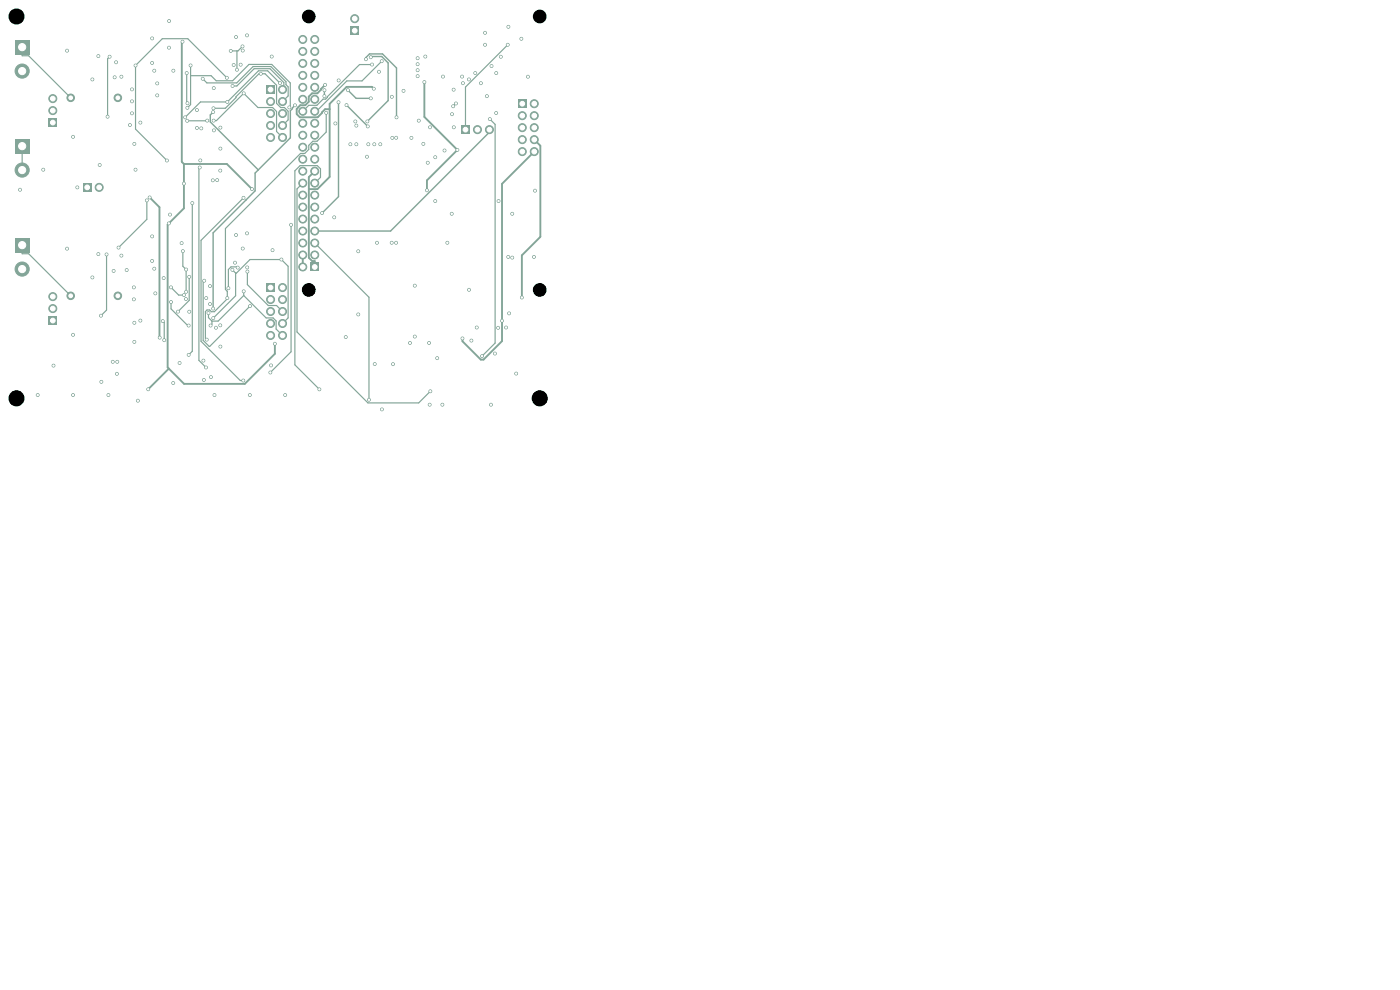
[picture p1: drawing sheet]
<svg xmlns="http://www.w3.org/2000/svg" width="297mm" height="210mm" viewBox="0 0 297 210" stroke-linecap="round" stroke-linejoin="round" font-family="sans-serif">
<path d="M110 21.2h1.6v1.7h-1.6z" fill="#83a598"/>
<g fill="#83a598" stroke="#83a598" stroke-width=".21">
<circle cx="113.3" cy="22" r=".85"/>
<circle cx="110.8" cy="24.5" r=".85"/>
<circle cx="113.3" cy="24.5" r=".85"/>
<circle cx="110.8" cy="27.1" r=".85"/>
<circle cx="113.3" cy="27.1" r=".85"/>
<circle cx="110.8" cy="29.6" r=".85"/>
<circle cx="113.3" cy="29.6" r=".85"/>
<circle cx="110.8" cy="32.2" r=".85"/>
<circle cx="113.3" cy="32.2" r=".85"/>
</g>
<path d="M74.4 5.7h1.7v1.7h-1.7z" fill="#83a598"/>
<circle cx="75.2" cy="4" r=".85" fill="#83a598" stroke="#83a598" stroke-width=".21"/>
<path d="M3.2 50.5h3v3h-3z" fill="#83a598"/>
<circle cx="4.7" cy="57.1" r="1.5" fill="#83a598" stroke="#83a598" stroke-width=".21"/>
<path d="M10.4 67.2h1.7v1.7h-1.7z" fill="#83a598"/>
<g fill="#83a598" stroke="#83a598" stroke-width=".21">
<circle cx="11.2" cy="65.5" r=".85"/>
<circle cx="11.2" cy="62.9" r=".85"/>
</g>
<path d="M3.2 8.5h3v3h-3z" fill="#83a598"/>
<circle cx="4.7" cy="15.1" r="1.5" fill="#83a598" stroke="#83a598" stroke-width=".21"/>
<path d="M17.6 38.9h1.7v1.7h-1.7z" fill="#83a598"/>
<circle cx="21" cy="39.7" r=".85" fill="#83a598" stroke="#83a598" stroke-width=".21"/>
<path d="M3.2 29.5h3v3h-3z" fill="#83a598"/>
<circle cx="4.7" cy="36.1" r="1.5" fill="#83a598" stroke="#83a598" stroke-width=".21"/>
<path d="M97.9 26.7h1.7v1.7h-1.7z" fill="#83a598"/>
<g fill="#83a598" stroke="#83a598" stroke-width=".21">
<circle cx="101.3" cy="27.5" r=".85"/>
<circle cx="103.8" cy="27.5" r=".85"/>
<circle cx="15" cy="20.7" r=".8"/>
<circle cx="25" cy="20.7" r=".8"/>
</g>
<path d="M56.5 60.2h1.7v1.7h-1.7z" fill="#83a598"/>
<g fill="#83a598" stroke="#83a598" stroke-width=".21">
<circle cx="59.9" cy="61" r=".85"/>
<circle cx="57.4" cy="63.5" r=".85"/>
<circle cx="59.9" cy="63.5" r=".85"/>
<circle cx="57.4" cy="66.1" r=".85"/>
<circle cx="59.9" cy="66.1" r=".85"/>
<circle cx="57.4" cy="68.6" r=".85"/>
<circle cx="59.9" cy="68.6" r=".85"/>
<circle cx="57.4" cy="71.2" r=".85"/>
<circle cx="59.9" cy="71.2" r=".85"/>
</g>
<path d="M56.5 18.2h1.7v1.7h-1.7z" fill="#83a598"/>
<g fill="#83a598" stroke="#83a598" stroke-width=".21">
<circle cx="59.9" cy="19" r=".85"/>
<circle cx="57.4" cy="21.5" r=".85"/>
<circle cx="59.9" cy="21.5" r=".85"/>
<circle cx="57.4" cy="24.1" r=".85"/>
<circle cx="59.9" cy="24.1" r=".85"/>
<circle cx="57.4" cy="26.6" r=".85"/>
<circle cx="59.9" cy="26.6" r=".85"/>
<circle cx="57.4" cy="29.2" r=".85"/>
<circle cx="59.9" cy="29.2" r=".85"/>
<circle cx="15" cy="62.7" r=".8"/>
<circle cx="25" cy="62.7" r=".8"/>
</g>
<path d="M10.4 25.2h1.7v1.7h-1.7z" fill="#83a598"/>
<g fill="#83a598" stroke="#83a598" stroke-width=".21">
<circle cx="11.2" cy="23.5" r=".85"/>
<circle cx="11.2" cy="20.9" r=".85"/>
</g>
<path d="M65.9 55.8h1.7v1.7h-1.7z" fill="#83a598"/>
<g fill="#83a598" stroke="#83a598" stroke-width=".21">
<circle cx="64.2" cy="56.6" r=".85"/>
<circle cx="66.8" cy="54.1" r=".85"/>
<circle cx="64.2" cy="54.1" r=".85"/>
<circle cx="66.8" cy="51.5" r=".85"/>
<circle cx="64.2" cy="51.5" r=".85"/>
<circle cx="66.8" cy="49" r=".85"/>
<circle cx="64.2" cy="49" r=".85"/>
<circle cx="66.8" cy="46.5" r=".85"/>
<circle cx="64.2" cy="46.5" r=".85"/>
<circle cx="66.8" cy="43.9" r=".85"/>
<circle cx="64.2" cy="43.9" r=".85"/>
<circle cx="66.8" cy="41.4" r=".85"/>
<circle cx="64.2" cy="41.4" r=".85"/>
<circle cx="66.8" cy="38.8" r=".85"/>
<circle cx="64.2" cy="38.8" r=".85"/>
<circle cx="66.8" cy="36.3" r=".85"/>
<circle cx="64.2" cy="36.3" r=".85"/>
<circle cx="66.8" cy="33.8" r=".85"/>
<circle cx="64.2" cy="33.8" r=".85"/>
<circle cx="66.8" cy="31.2" r=".85"/>
<circle cx="64.2" cy="31.2" r=".85"/>
<circle cx="66.8" cy="28.7" r=".85"/>
<circle cx="64.2" cy="28.7" r=".85"/>
<circle cx="66.8" cy="26.1" r=".85"/>
<circle cx="64.2" cy="26.1" r=".85"/>
<circle cx="66.8" cy="23.6" r=".85"/>
<circle cx="64.2" cy="23.6" r=".85"/>
<circle cx="66.8" cy="21.1" r=".85"/>
<circle cx="64.2" cy="21.1" r=".85"/>
<circle cx="66.8" cy="18.5" r=".85"/>
<circle cx="64.2" cy="18.5" r=".85"/>
<circle cx="66.8" cy="16" r=".85"/>
<circle cx="64.2" cy="16" r=".85"/>
<circle cx="66.8" cy="13.4" r=".85"/>
<circle cx="64.2" cy="13.4" r=".85"/>
<circle cx="66.8" cy="10.9" r=".85"/>
<circle cx="64.2" cy="10.9" r=".85"/>
<circle cx="66.8" cy="8.4" r=".85"/>
<circle cx="64.2" cy="8.4" r=".85"/>
<circle cx="40.1" cy="58.7" r=".3"/>
<circle cx="37.8" cy="66.1" r=".3"/>
<circle cx="53" cy="64.9" r=".3"/>
<circle cx="43.3" cy="59.6" r=".3"/>
<circle cx="96.2" cy="19" r=".3"/>
<circle cx="96.3" cy="27" r=".3"/>
<circle cx="104.3" cy="14" r=".3"/>
<circle cx="84" cy="29.2" r=".3"/>
<circle cx="90.7" cy="34.5" r=".3"/>
<circle cx="92.3" cy="33.3" r=".3"/>
<circle cx="83.1" cy="51.5" r=".3"/>
<circle cx="83.2" cy="29.3" r=".3"/>
<circle cx="107.8" cy="54.5" r=".3"/>
<circle cx="76" cy="53.3" r=".3"/>
<circle cx="84" cy="51.5" r=".3"/>
<circle cx="95.9" cy="24.2" r=".3"/>
<circle cx="70.9" cy="46.1" r=".3"/>
<circle cx="98" cy="16.2" r=".3"/>
<circle cx="108.7" cy="54.7" r=".3"/>
<circle cx="105.3" cy="15.5" r=".3"/>
<circle cx="15.5" cy="71" r=".3"/>
<circle cx="112" cy="16.3" r=".3"/>
<circle cx="28" cy="19" r=".3"/>
<circle cx="28.5" cy="72.5" r=".3"/>
<circle cx="103.3" cy="20.4" r=".3"/>
<circle cx="88.6" cy="14.9" r=".3"/>
<circle cx="50.1" cy="49.9" r=".3"/>
<circle cx="16.4" cy="39.7" r=".3"/>
<circle cx="75.4" cy="25.8" r=".3"/>
<circle cx="104.2" cy="85.8" r=".3"/>
<circle cx="23" cy="83.8" r=".3"/>
<circle cx="20.9" cy="53.9" r=".3"/>
<circle cx="99.5" cy="16.8" r=".3"/>
<circle cx="75.6" cy="26.6" r=".3"/>
<circle cx="75.6" cy="30.6" r=".3"/>
<circle cx="36.8" cy="81.3" r=".3"/>
<circle cx="77.9" cy="33.3" r=".3"/>
<circle cx="28.8" cy="36" r=".3"/>
<circle cx="71.1" cy="26.2" r=".3"/>
<circle cx="57.5" cy="77.5" r=".3"/>
<circle cx="91.2" cy="27" r=".3"/>
<circle cx="39.4" cy="63.4" r=".3"/>
<circle cx="20.9" cy="11.9" r=".3"/>
<circle cx="108" cy="66.5" r=".3"/>
<circle cx="107.8" cy="5.7" r=".3"/>
<circle cx="83.1" cy="20.5" r=".3"/>
<circle cx="101.1" cy="69.5" r=".3"/>
<circle cx="19.6" cy="58.9" r=".3"/>
<circle cx="15.5" cy="83.8" r=".3"/>
<circle cx="99.5" cy="61.5" r=".3"/>
<circle cx="88.6" cy="12.3" r=".3"/>
<circle cx="87.3" cy="29.3" r=".3"/>
<circle cx="95.8" cy="45.3" r=".3"/>
<circle cx="91" cy="72.7" r=".3"/>
<circle cx="9.2" cy="36" r=".3"/>
<circle cx="35.9" cy="4.5" r=".3"/>
<circle cx="15.5" cy="29" r=".3"/>
<circle cx="60.5" cy="83.8" r=".3"/>
<circle cx="24.6" cy="13.2" r=".3"/>
<circle cx="105.8" cy="42.6" r=".3"/>
<circle cx="28.5" cy="30.5" r=".3"/>
<circle cx="102" cy="17.6" r=".3"/>
<circle cx="28.4" cy="63.5" r=".3"/>
<circle cx="78.1" cy="30.6" r=".3"/>
<circle cx="21.1" cy="35" r=".3"/>
<circle cx="88.6" cy="16.2" r=".3"/>
<circle cx="74.3" cy="30.6" r=".3"/>
<circle cx="98.2" cy="17.6" r=".3"/>
<circle cx="88.8" cy="25.6" r=".3"/>
<circle cx="28" cy="24" r=".3"/>
<circle cx="36.8" cy="15" r=".3"/>
<circle cx="92.3" cy="42.6" r=".3"/>
<circle cx="50.1" cy="7.9" r=".3"/>
<circle cx="89.8" cy="30.5" r=".3"/>
<circle cx="28" cy="21.5" r=".3"/>
<circle cx="102.9" cy="9.5" r=".3"/>
<circle cx="33.3" cy="20.2" r=".3"/>
<circle cx="94.3" cy="31.9" r=".3"/>
<circle cx="45.2" cy="38.3" r=".3"/>
<circle cx="4.3" cy="40.2" r=".3"/>
<circle cx="32.3" cy="50.1" r=".3"/>
<circle cx="88.6" cy="13.6" r=".3"/>
<circle cx="32.9" cy="62.2" r=".3"/>
<circle cx="33.3" cy="17.7" r=".3"/>
<circle cx="92.7" cy="76" r=".3"/>
<circle cx="79.4" cy="30.6" r=".3"/>
<circle cx="51.5" cy="52.7" r=".3"/>
<circle cx="23.9" cy="76.7" r=".3"/>
<circle cx="105.3" cy="24" r=".3"/>
<circle cx="102.9" cy="7" r=".3"/>
<circle cx="25.8" cy="54.2" r=".3"/>
<circle cx="90.2" cy="12" r=".3"/>
<circle cx="100.8" cy="15.5" r=".3"/>
<circle cx="110.6" cy="8.2" r=".3"/>
<circle cx="88" cy="60.6" r=".3"/>
<circle cx="113.5" cy="40.5" r=".3"/>
<circle cx="109.5" cy="79.3" r=".3"/>
<circle cx="106.3" cy="12" r=".3"/>
<circle cx="46.1" cy="38.2" r=".3"/>
<circle cx="91.2" cy="85.8" r=".3"/>
<circle cx="71.8" cy="17.1" r=".3"/>
<circle cx="46.7" cy="31.5" r=".3"/>
<circle cx="41.8" cy="23.3" r=".3"/>
<circle cx="80" cy="51.5" r=".3"/>
<circle cx="85.6" cy="19.3" r=".3"/>
<circle cx="94.9" cy="51.5" r=".3"/>
<circle cx="28.4" cy="61" r=".3"/>
<circle cx="51.5" cy="10.7" r=".3"/>
<circle cx="113.3" cy="54.5" r=".3"/>
<circle cx="38.5" cy="51.6" r=".3"/>
<circle cx="32.3" cy="8.1" r=".3"/>
<circle cx="46.8" cy="73.5" r=".3"/>
<circle cx="73.3" cy="71.5" r=".3"/>
<circle cx="40.1" cy="66.1" r=".3"/>
<circle cx="8" cy="83.8" r=".3"/>
<circle cx="105" cy="75" r=".3"/>
<circle cx="53" cy="83.8" r=".3"/>
<circle cx="79.5" cy="77.2" r=".3"/>
<circle cx="45.5" cy="83.8" r=".3"/>
<circle cx="14.2" cy="52.7" r=".3"/>
<circle cx="83.4" cy="77.3" r=".3"/>
<circle cx="35.9" cy="10.1" r=".3"/>
<circle cx="34.7" cy="59" r=".3"/>
<circle cx="14.2" cy="10.8" r=".3"/>
<circle cx="44.6" cy="60.7" r=".3"/>
<circle cx="46.7" cy="36.2" r=".3"/>
<circle cx="81" cy="86.8" r=".3"/>
<circle cx="93.8" cy="85.8" r=".3"/>
<circle cx="45.3" cy="18.7" r=".3"/>
<circle cx="80.7" cy="30.6" r=".3"/>
<circle cx="36.1" cy="45.5" r=".3"/>
<circle cx="94" cy="16.2" r=".3"/>
<circle cx="24.9" cy="76.7" r=".3"/>
<circle cx="80.4" cy="15.2" r=".3"/>
<circle cx="108.7" cy="45.3" r=".3"/>
<circle cx="19.6" cy="16.8" r=".3"/>
<circle cx="43" cy="16.7" r=".3"/>
<circle cx="40.4" cy="13.9" r=".3"/>
<circle cx="39.7" cy="22.9" r=".3"/>
<circle cx="61.4" cy="22.8" r=".3"/>
<circle cx="107.7" cy="9.5" r=".3"/>
<circle cx="87" cy="72.7" r=".3"/>
<circle cx="100" cy="72.3" r=".3"/>
<circle cx="42.7" cy="27.2" r=".3"/>
<circle cx="49.9" cy="55.7" r=".3"/>
<circle cx="46.8" cy="27.1" r=".3"/>
<circle cx="42.5" cy="34" r=".3"/>
<circle cx="25.8" cy="16.3" r=".3"/>
<circle cx="29.8" cy="68" r=".3"/>
<circle cx="52.4" cy="7.5" r=".3"/>
<circle cx="52.4" cy="49.5" r=".3"/>
<circle cx="26.9" cy="57.3" r=".3"/>
<circle cx="52.4" cy="56.7" r=".3"/>
<circle cx="11.3" cy="77.6" r=".3"/>
<circle cx="24.8" cy="79.3" r=".3"/>
<circle cx="44.7" cy="80" r=".3"/>
<circle cx="57.8" cy="53.1" r=".3"/>
<circle cx="21.5" cy="81" r=".3"/>
<circle cx="29.8" cy="26" r=".3"/>
<circle cx="29.2" cy="85" r=".3"/>
<circle cx="32.3" cy="55.4" r=".3"/>
<circle cx="45.4" cy="27.7" r=".3"/>
<circle cx="38.1" cy="77" r=".3"/>
<circle cx="49.6" cy="13.8" r=".3"/>
<circle cx="27.6" cy="26.5" r=".3"/>
<circle cx="105.7" cy="69.5" r=".3"/>
<circle cx="43.7" cy="63.2" r=".3"/>
<circle cx="43.2" cy="76.5" r=".3"/>
<circle cx="41.8" cy="27.1" r=".3"/>
<circle cx="88" cy="71.4" r=".3"/>
<circle cx="32.7" cy="57" r=".3"/>
<circle cx="57.6" cy="12" r=".3"/>
<circle cx="32.7" cy="15" r=".3"/>
<circle cx="107.4" cy="69.5" r=".3"/>
<circle cx="45.8" cy="69.5" r=".3"/>
<circle cx="24.3" cy="16.4" r=".3"/>
<circle cx="76" cy="66.7" r=".3"/>
<circle cx="43.2" cy="80.6" r=".3"/>
<circle cx="44.6" cy="64.5" r=".3"/>
<circle cx="32.3" cy="13.4" r=".3"/>
<circle cx="46.7" cy="69" r=".3"/>
<circle cx="28.5" cy="68.5" r=".3"/>
<circle cx="24.1" cy="57.5" r=".3"/>
<circle cx="51.1" cy="13.7" r=".3"/>
<circle cx="71.8" cy="21.7" r=".3"/>
<circle cx="68.3" cy="45.2" r=".3"/>
<circle cx="31.2" cy="42.5" r=".3"/>
<circle cx="25.2" cy="52.5" r=".3"/>
<circle cx="22.6" cy="54" r=".3"/>
<circle cx="21.4" cy="67" r=".3"/>
<circle cx="31.4" cy="82.6" r=".3"/>
<circle cx="58.3" cy="72.9" r=".3"/>
<circle cx="35.8" cy="47.4" r=".3"/>
<circle cx="38.7" cy="8.8" r=".3"/>
<circle cx="53.5" cy="40.1" r=".3"/>
<circle cx="39" cy="38.9" r=".3"/>
<circle cx="45.3" cy="25.6" r=".3"/>
<circle cx="51.7" cy="19.8" r=".3"/>
<circle cx="44" cy="25.6" r=".3"/>
<circle cx="39.7" cy="25.6" r=".3"/>
<circle cx="51.4" cy="9.8" r=".3"/>
<circle cx="49" cy="10.8" r=".3"/>
<circle cx="50.3" cy="14.8" r=".3"/>
<circle cx="97" cy="31.8" r=".3"/>
<circle cx="90" cy="17.4" r=".3"/>
<circle cx="90.6" cy="40.4" r=".3"/>
<circle cx="110.7" cy="63.1" r=".3"/>
<circle cx="39.6" cy="15.5" r=".3"/>
<circle cx="39.8" cy="21.9" r=".3"/>
<circle cx="102.3" cy="75.5" r=".3"/>
<circle cx="103.9" cy="25.3" r=".3"/>
<circle cx="49.3" cy="57.2" r=".3"/>
<circle cx="45.2" cy="67.5" r=".3"/>
<circle cx="59.7" cy="55.1" r=".3"/>
<circle cx="45.2" cy="65.5" r=".3"/>
<circle cx="78" cy="26.8" r=".3"/>
<circle cx="62.6" cy="22.3" r=".3"/>
<circle cx="45.2" cy="23.8" r=".3"/>
<circle cx="73.5" cy="22.3" r=".3"/>
<circle cx="34.5" cy="68.1" r=".3"/>
<circle cx="69.2" cy="23.9" r=".3"/>
<circle cx="43.9" cy="72" r=".3"/>
<circle cx="48.2" cy="63.2" r=".3"/>
<circle cx="34.8" cy="72.2" r=".3"/>
<circle cx="36.3" cy="61" r=".3"/>
<circle cx="39" cy="62.6" r=".3"/>
<circle cx="69" cy="18" r=".3"/>
<circle cx="79.3" cy="18.8" r=".3"/>
<circle cx="78.7" cy="12.1" r=".3"/>
<circle cx="77.9" cy="25.8" r=".3"/>
<circle cx="98.1" cy="71.8" r=".3"/>
<circle cx="31.8" cy="41.9" r=".3"/>
<circle cx="106.5" cy="68" r=".3"/>
<circle cx="33.9" cy="71.6" r=".3"/>
<circle cx="40.8" cy="43.1" r=".3"/>
<circle cx="40" cy="75.3" r=".3"/>
<circle cx="78.7" cy="20.9" r=".3"/>
<circle cx="68.8" cy="19.1" r=".3"/>
<circle cx="68.8" cy="20.4" r=".3"/>
<circle cx="73.8" cy="19.1" r=".3"/>
<circle cx="84.1" cy="24.9" r=".3"/>
<circle cx="77.6" cy="12.6" r=".3"/>
<circle cx="96.1" cy="22.5" r=".3"/>
<circle cx="96.7" cy="21.9" r=".3"/>
<circle cx="42.4" cy="35.5" r=".3"/>
<circle cx="43.7" cy="78" r=".3"/>
<circle cx="39.5" cy="57.2" r=".3"/>
<circle cx="38.8" cy="53.3" r=".3"/>
<circle cx="39.5" cy="61.9" r=".3"/>
<circle cx="78.3" cy="84.8" r=".3"/>
<circle cx="45.3" cy="23" r=".3"/>
<circle cx="55.3" cy="15.6" r=".3"/>
<circle cx="48.5" cy="61.1" r=".3"/>
<circle cx="50.4" cy="56.8" r=".3"/>
<circle cx="52.5" cy="57.6" r=".3"/>
<circle cx="81" cy="13" r=".3"/>
<circle cx="78.9" cy="13.7" r=".3"/>
<circle cx="51.7" cy="61.8" r=".3"/>
<circle cx="44.7" cy="69.1" r=".3"/>
<circle cx="36.3" cy="64.1" r=".3"/>
<circle cx="40" cy="69.1" r=".3"/>
<circle cx="44.2" cy="66.4" r=".3"/>
<circle cx="59.4" cy="17.6" r=".3"/>
<circle cx="39.3" cy="24.9" r=".3"/>
<circle cx="48.2" cy="21.6" r=".3"/>
<circle cx="35.4" cy="34" r=".3"/>
<circle cx="28.8" cy="13.9" r=".3"/>
<circle cx="49.3" cy="18.2" r=".3"/>
<circle cx="48.1" cy="16.5" r=".3"/>
<circle cx="22.8" cy="24.8" r=".3"/>
<circle cx="23.3" cy="12" r=".3"/>
<circle cx="91.3" cy="83" r=".3"/>
<circle cx="67.7" cy="82.6" r=".3"/>
<circle cx="61.7" cy="47.7" r=".3"/>
<circle cx="57.4" cy="79" r=".3"/>
<circle cx="51.6" cy="80.7" r=".3"/>
<circle cx="51.7" cy="42" r=".3"/>
</g>
<g fill="none" stroke="#83a598" stroke-width=".25">
<path d="M4.7 10v1.8h1.4l8.9 9M23.3 12l-.5 .5v12.3M39.6 15.5v6.2l.2 .2M40.4 16.1h4.4l1.1 1h3.5l3.4-3.4h4.9l3.9 3.9v5l-.2 .2M40.4 13.9v8.3l-.7 .7M43 16.7l.9 .9h6.3l3.5-3.5h3.8l3.2 3.2v.7l.4 .4v1.9l-1.2 1.2M48.1 16.5l-8.3-8.3h-5.4l-5.6 5.7v13.5l6.6 6.6M49.3 18.2h.9l3.7-3.6h3.4l2.9 2.9v1.2l-.3 .3M50.3 10.8v4M51.4 9.8l-.9 1h-1.5M59.4 17.6l-2.6-2.6h-2l-6.6 6.6h-5.7l-3.2 3.3M78.9 13.7h-2.6l-7.2 7.3h-.6l-1.3 1.3h-1.7l-1.3 1.3"/>
<path d="M81 13l-4.2 4.2h-3.2l-6.5 6.4h-.3M107.7 9.5l-9 9v9M4.7 31v5.1M42.4 35.5l-.2 .2v40.7l1.5 1.6M44 25.6h-4.3M45.3 23h2.5l7.1-7.4h1.3l2.5 2.5v3.8l.8 .9h.8l.8 .8v1.8l-1.2 1.2M45.3 25.6h.6l5.8-5.8 3 3h3.1l.9 .8v4.3l1.2 1.3M64.2 38.9l-1.2 1.2v30.3l15.1 15.1h10.7l2.5-2.5M66.8 38.9l1.2-1.3v-1.8l-.7-.7h-3.6l-1.1 1.1v41.2l5.1 5.2M69.2 23.9v4.1l-1.9 2h-.9l-.9 .8v.9l-.8 .9h-1l-15.9 15.9v12.9l.4 .4M103.9 25.3l1.1 1.1v46.4l-2.7 2.7M4.7 52v1.8h1.4l8.9 9"/>
<path d="M22.6 54v11.8l-1.2 1.2M31.2 42.5v4l-6 6M38.8 53.3v3.2l.7 .7v4.7M40.1 58.7v5l-2.3 2.4M40.8 43.1v31.4l-.8 .8M43.3 59.6l-.2 .2v12.4l1.3 1.3 8.6-8.6M49.3 57.2l.7 .7M49.3 57.2h.1M50 57.9h.2l2.8-2.8h6.7l1.4 1.4v10.9l-1.2 1.2M50 57.9v4.8l-4.8 4.8M50.4 56.8l-.1-.2h-1.3l-.5 .6v3.9M51.7 42l-9 9v21.4l8.3 8.3h.6"/>
<path d="M52.5 57.6v2.8l4.4 4.4h1.8l1.2 1.3M61.7 47.7v26.9l-4.3 4.4M66.8 51.6l11.5 11.5v21.7M34.5 68.1l.3 .3v3.8M36.3 61l1.6 1.6h1.1M36.3 64.1v1.4l3.5 3.6h.2M44.2 66.4v1l.8 .7M45 68.1v.7l-.3 .3M48.2 61.8h.1M48.2 61.8v1.6l-2.7 2.7h-.7l-.3-.3h-.6l-.3 .3v5.7l.3 .2M51.7 62.7l4.8 4.7h1.4l.7 .7v1.7l1.3 1.4M51.7 62.7l-5.4 5.4h-1.3"/>
<path d="M51.7 61.8v.9"/>
</g>
<path d="M68.8 19.1v1.3M68.8 19.1h.1M73.8 19.1l1.7 1.8h3.2M77.6 12.6v-.4l.8-.8h2.7l3 3v10.5M78.7 12.1l.1-.1h2.2l1.3 1.3v8l-4.4 4.5M45.2 23.8l-.6 .6v1.5l10.2 10.1M62.6 22.3l-1 1.2v5.7l-7.5 7.5v3.8l-8.9 8.9v16.1M71.8 21.7v20l-3.5 3.5M73.5 22.3l4.5 4.5M96.7 22l-.6 .5M103.8 27.5v.5l-20.9 21h-16.1M52.1 42.5h.1" fill="none" stroke="#83a598" stroke-width=".3"/>
<g fill="none" stroke="#83a598" stroke-width=".4">
<path d="M38.7 8.8l-.1 .2v25.3l.4 .5M69 18l-1.7 1.8h-1.1l-.7 .7v1.1l-.7 .7h-1.1l-.8 .8v1.1l.7 .7h3.8l1.6-1.7h.9M79.3 18.8l-.4-.4h-5.4l-3.6 3.6v15.5l-2.6 2.6h-1.8M90 17.4v7.4l7 7-6.4 6.5v2.1M39 34.8v9.4l-3.4 3.4v30.3l3.5 3.5h12.8l6.4-6.3v-2.2M39 34.8h9.1l5.4 5.3M63.3 22.7v.1M66.8 36.3l-1.3 1.3v17.1l.7 .7h.6v1.2M113.3 29.6l1.3 1.3v19.3l-3.9 4v8.9M113.3 32.2l-6.8 6.8v33.4l-3.9 3.9h-.6l-3.9-3.9v-.6M31.7 41.9l2.1 2.1 .1 27.6M64.2 54.1v2.5"/>
<path d="M35.8 78.2l-4.4 4.4"/>
</g>
<g fill="#fff" stroke="#fff" stroke-width=".21">
<circle cx="40.1" cy="58.7" r=".15"/>
<circle cx="37.8" cy="66.1" r=".15"/>
<circle cx="53" cy="64.9" r=".15"/>
<circle cx="43.3" cy="59.6" r=".15"/>
<circle cx="96.2" cy="19" r=".15"/>
<circle cx="96.3" cy="27" r=".15"/>
<circle cx="104.3" cy="14" r=".15"/>
<circle cx="84" cy="29.2" r=".15"/>
<circle cx="90.7" cy="34.5" r=".15"/>
<circle cx="92.3" cy="33.4" r=".15"/>
<circle cx="83.1" cy="51.5" r=".15"/>
<circle cx="83.2" cy="29.2" r=".15"/>
<circle cx="107.8" cy="54.5" r=".15"/>
<circle cx="76" cy="53.3" r=".15"/>
<circle cx="84" cy="51.5" r=".15"/>
<circle cx="95.9" cy="24.2" r=".15"/>
<circle cx="70.9" cy="46.1" r=".15"/>
<circle cx="98" cy="16.3" r=".15"/>
<circle cx="108.7" cy="54.7" r=".15"/>
<circle cx="105.3" cy="15.5" r=".15"/>
<circle cx="15.5" cy="71" r=".15"/>
<circle cx="112" cy="16.3" r=".15"/>
<circle cx="28" cy="19" r=".15"/>
<circle cx="28.5" cy="72.5" r=".15"/>
<circle cx="103.3" cy="20.4" r=".15"/>
<circle cx="88.6" cy="14.9" r=".15"/>
<circle cx="50.1" cy="49.9" r=".15"/>
<circle cx="16.4" cy="39.8" r=".15"/>
<circle cx="75.4" cy="25.8" r=".15"/>
<circle cx="104.2" cy="85.9" r=".15"/>
<circle cx="23" cy="83.8" r=".15"/>
<circle cx="20.9" cy="53.9" r=".15"/>
<circle cx="99.5" cy="16.8" r=".15"/>
<circle cx="75.6" cy="26.7" r=".15"/>
<circle cx="75.6" cy="30.6" r=".15"/>
<circle cx="36.7" cy="81.2" r=".15"/>
<circle cx="77.9" cy="33.2" r=".15"/>
<circle cx="28.7" cy="36" r=".15"/>
<circle cx="71.1" cy="26.2" r=".15"/>
<circle cx="57.5" cy="77.5" r=".15"/>
<circle cx="91.2" cy="27" r=".15"/>
<circle cx="39.4" cy="63.4" r=".15"/>
<circle cx="20.9" cy="11.9" r=".15"/>
<circle cx="108" cy="66.5" r=".15"/>
<circle cx="107.9" cy="5.7" r=".15"/>
<circle cx="83.1" cy="20.5" r=".15"/>
<circle cx="101.1" cy="69.5" r=".15"/>
<circle cx="19.6" cy="58.8" r=".15"/>
<circle cx="15.5" cy="83.8" r=".15"/>
<circle cx="99.5" cy="61.5" r=".15"/>
<circle cx="88.6" cy="12.3" r=".15"/>
<circle cx="87.3" cy="29.2" r=".15"/>
<circle cx="95.8" cy="45.4" r=".15"/>
<circle cx="91" cy="72.8" r=".15"/>
<circle cx="9.2" cy="36" r=".15"/>
<circle cx="35.9" cy="4.5" r=".15"/>
<circle cx="15.5" cy="29" r=".15"/>
<circle cx="60.5" cy="83.8" r=".15"/>
<circle cx="24.6" cy="13.2" r=".15"/>
<circle cx="105.8" cy="42.6" r=".15"/>
<circle cx="28.5" cy="30.5" r=".15"/>
<circle cx="102" cy="17.7" r=".15"/>
<circle cx="28.4" cy="63.5" r=".15"/>
<circle cx="78.1" cy="30.6" r=".15"/>
<circle cx="21.1" cy="35" r=".15"/>
<circle cx="88.6" cy="16.2" r=".15"/>
<circle cx="74.3" cy="30.6" r=".15"/>
<circle cx="98.2" cy="17.7" r=".15"/>
<circle cx="88.8" cy="25.6" r=".15"/>
<circle cx="28" cy="24" r=".15"/>
<circle cx="36.8" cy="15" r=".15"/>
<circle cx="92.3" cy="42.6" r=".15"/>
<circle cx="50.1" cy="7.9" r=".15"/>
<circle cx="89.8" cy="30.5" r=".15"/>
<circle cx="28" cy="21.5" r=".15"/>
<circle cx="102.9" cy="9.5" r=".15"/>
<circle cx="33.4" cy="20.2" r=".15"/>
<circle cx="94.3" cy="31.9" r=".15"/>
<circle cx="45.1" cy="38.3" r=".15"/>
<circle cx="4.2" cy="40.2" r=".15"/>
<circle cx="32.3" cy="50.1" r=".15"/>
<circle cx="88.6" cy="13.6" r=".15"/>
<circle cx="33" cy="62.2" r=".15"/>
<circle cx="33.4" cy="17.7" r=".15"/>
<circle cx="92.7" cy="76" r=".15"/>
<circle cx="79.4" cy="30.6" r=".15"/>
<circle cx="51.5" cy="52.7" r=".15"/>
<circle cx="23.9" cy="76.8" r=".15"/>
<circle cx="105.3" cy="24" r=".15"/>
<circle cx="102.9" cy="7" r=".15"/>
<circle cx="25.7" cy="54.2" r=".15"/>
<circle cx="90.2" cy="12" r=".15"/>
<circle cx="100.8" cy="15.5" r=".15"/>
<circle cx="110.6" cy="8.2" r=".15"/>
<circle cx="88" cy="60.6" r=".15"/>
<circle cx="113.5" cy="40.4" r=".15"/>
<circle cx="109.5" cy="79.2" r=".15"/>
<circle cx="106.3" cy="12" r=".15"/>
<circle cx="46.1" cy="38.2" r=".15"/>
<circle cx="91.2" cy="85.9" r=".15"/>
<circle cx="71.8" cy="17.1" r=".15"/>
<circle cx="46.8" cy="31.5" r=".15"/>
<circle cx="41.8" cy="23.3" r=".15"/>
<circle cx="80" cy="51.5" r=".15"/>
<circle cx="85.6" cy="19.3" r=".15"/>
<circle cx="94.9" cy="51.5" r=".15"/>
<circle cx="28.4" cy="61" r=".15"/>
<circle cx="51.5" cy="10.7" r=".15"/>
<circle cx="113.3" cy="54.5" r=".15"/>
<circle cx="38.5" cy="51.6" r=".15"/>
<circle cx="32.3" cy="8.1" r=".15"/>
<circle cx="46.8" cy="73.5" r=".15"/>
<circle cx="73.3" cy="71.5" r=".15"/>
<circle cx="40.1" cy="66.1" r=".15"/>
<circle cx="8" cy="83.8" r=".15"/>
<circle cx="105" cy="75" r=".15"/>
<circle cx="53" cy="83.8" r=".15"/>
<circle cx="79.5" cy="77.2" r=".15"/>
<circle cx="45.5" cy="83.8" r=".15"/>
<circle cx="14.2" cy="52.8" r=".15"/>
<circle cx="83.4" cy="77.2" r=".15"/>
<circle cx="35.8" cy="10.1" r=".15"/>
<circle cx="34.7" cy="59" r=".15"/>
<circle cx="14.2" cy="10.7" r=".15"/>
<circle cx="44.6" cy="60.7" r=".15"/>
<circle cx="46.7" cy="36.2" r=".15"/>
<circle cx="81" cy="86.8" r=".15"/>
<circle cx="93.8" cy="85.9" r=".15"/>
<circle cx="45.4" cy="18.7" r=".15"/>
<circle cx="80.7" cy="30.6" r=".15"/>
<circle cx="36.1" cy="45.5" r=".15"/>
<circle cx="94" cy="16.3" r=".15"/>
<circle cx="24.9" cy="76.8" r=".15"/>
<circle cx="80.4" cy="15.2" r=".15"/>
<circle cx="108.7" cy="45.4" r=".15"/>
<circle cx="19.6" cy="16.8" r=".15"/>
<circle cx="43" cy="16.7" r=".15"/>
<circle cx="40.4" cy="13.9" r=".15"/>
<circle cx="39.8" cy="22.9" r=".15"/>
<circle cx="61.4" cy="22.8" r=".15"/>
<circle cx="107.7" cy="9.5" r=".15"/>
<circle cx="87" cy="72.8" r=".15"/>
<circle cx="100" cy="72.2" r=".15"/>
<circle cx="42.7" cy="27.2" r=".15"/>
<circle cx="49.9" cy="55.7" r=".15"/>
<circle cx="46.8" cy="27.1" r=".15"/>
<circle cx="42.5" cy="34" r=".15"/>
<circle cx="25.7" cy="16.3" r=".15"/>
<circle cx="29.8" cy="68" r=".15"/>
<circle cx="52.4" cy="7.5" r=".15"/>
<circle cx="52.4" cy="49.5" r=".15"/>
<circle cx="26.9" cy="57.3" r=".15"/>
<circle cx="52.4" cy="56.7" r=".15"/>
<circle cx="11.3" cy="77.6" r=".15"/>
<circle cx="24.8" cy="79.3" r=".15"/>
<circle cx="44.8" cy="80" r=".15"/>
<circle cx="57.8" cy="53.1" r=".15"/>
<circle cx="21.5" cy="81" r=".15"/>
<circle cx="29.8" cy="26" r=".15"/>
<circle cx="29.2" cy="85" r=".15"/>
<circle cx="32.3" cy="55.4" r=".15"/>
<circle cx="45.4" cy="27.7" r=".15"/>
<circle cx="38.1" cy="77" r=".15"/>
<circle cx="49.6" cy="13.8" r=".15"/>
<circle cx="27.6" cy="26.5" r=".15"/>
<circle cx="105.7" cy="69.5" r=".15"/>
<circle cx="43.8" cy="63.2" r=".15"/>
<circle cx="43.1" cy="76.5" r=".15"/>
<circle cx="41.8" cy="27.1" r=".15"/>
<circle cx="88" cy="71.4" r=".15"/>
<circle cx="32.7" cy="57" r=".15"/>
<circle cx="57.6" cy="12" r=".15"/>
<circle cx="32.7" cy="15" r=".15"/>
<circle cx="107.4" cy="69.5" r=".15"/>
<circle cx="45.8" cy="69.5" r=".15"/>
<circle cx="24.3" cy="16.4" r=".15"/>
<circle cx="76" cy="66.7" r=".15"/>
<circle cx="43.2" cy="80.6" r=".15"/>
<circle cx="44.6" cy="64.5" r=".15"/>
<circle cx="32.3" cy="13.4" r=".15"/>
<circle cx="46.7" cy="69" r=".15"/>
<circle cx="28.5" cy="68.5" r=".15"/>
<circle cx="24.1" cy="57.5" r=".15"/>
<circle cx="51.1" cy="13.7" r=".15"/>
<circle cx="71.8" cy="21.7" r=".15"/>
<circle cx="68.3" cy="45.2" r=".15"/>
<circle cx="31.2" cy="42.5" r=".15"/>
<circle cx="25.2" cy="52.5" r=".15"/>
<circle cx="22.6" cy="54" r=".15"/>
<circle cx="21.4" cy="67" r=".15"/>
<circle cx="31.4" cy="82.6" r=".15"/>
<circle cx="58.3" cy="72.9" r=".15"/>
<circle cx="35.8" cy="47.4" r=".15"/>
<circle cx="38.7" cy="8.8" r=".15"/>
<circle cx="53.5" cy="40.1" r=".15"/>
<circle cx="39" cy="38.9" r=".15"/>
<circle cx="45.3" cy="25.6" r=".15"/>
<circle cx="51.7" cy="19.8" r=".15"/>
<circle cx="44" cy="25.6" r=".15"/>
<circle cx="39.7" cy="25.6" r=".15"/>
<circle cx="51.4" cy="9.8" r=".15"/>
<circle cx="49" cy="10.8" r=".15"/>
<circle cx="50.3" cy="14.8" r=".15"/>
<circle cx="97" cy="31.8" r=".15"/>
<circle cx="90" cy="17.4" r=".15"/>
<circle cx="90.6" cy="40.4" r=".15"/>
<circle cx="110.7" cy="63.1" r=".15"/>
<circle cx="39.6" cy="15.5" r=".15"/>
<circle cx="39.8" cy="21.9" r=".15"/>
<circle cx="102.3" cy="75.5" r=".15"/>
<circle cx="103.9" cy="25.3" r=".15"/>
<circle cx="49.3" cy="57.2" r=".15"/>
<circle cx="45.2" cy="67.5" r=".15"/>
<circle cx="59.7" cy="55.1" r=".15"/>
<circle cx="45.2" cy="65.5" r=".15"/>
<circle cx="78" cy="26.8" r=".15"/>
<circle cx="62.6" cy="22.3" r=".15"/>
<circle cx="45.2" cy="23.8" r=".15"/>
<circle cx="73.5" cy="22.3" r=".15"/>
<circle cx="34.5" cy="68.1" r=".15"/>
<circle cx="69.2" cy="23.9" r=".15"/>
<circle cx="43.9" cy="72" r=".15"/>
<circle cx="48.2" cy="63.2" r=".15"/>
<circle cx="34.8" cy="72.2" r=".15"/>
<circle cx="36.3" cy="61" r=".15"/>
<circle cx="39" cy="62.6" r=".15"/>
<circle cx="69" cy="18" r=".15"/>
<circle cx="79.3" cy="18.8" r=".15"/>
<circle cx="78.7" cy="12.1" r=".15"/>
<circle cx="77.9" cy="25.8" r=".15"/>
<circle cx="98.1" cy="71.8" r=".15"/>
<circle cx="31.7" cy="41.9" r=".15"/>
<circle cx="106.5" cy="68" r=".15"/>
<circle cx="33.9" cy="71.6" r=".15"/>
<circle cx="40.8" cy="43.1" r=".15"/>
<circle cx="40" cy="75.3" r=".15"/>
<circle cx="78.7" cy="20.9" r=".15"/>
<circle cx="68.8" cy="19.1" r=".15"/>
<circle cx="68.8" cy="20.4" r=".15"/>
<circle cx="73.8" cy="19.1" r=".15"/>
<circle cx="84.1" cy="24.9" r=".15"/>
<circle cx="77.6" cy="12.6" r=".15"/>
<circle cx="96.1" cy="22.5" r=".15"/>
<circle cx="96.7" cy="22" r=".15"/>
<circle cx="42.4" cy="35.5" r=".15"/>
<circle cx="43.7" cy="78" r=".15"/>
<circle cx="39.5" cy="57.2" r=".15"/>
<circle cx="38.8" cy="53.3" r=".15"/>
<circle cx="39.5" cy="61.9" r=".15"/>
<circle cx="78.3" cy="84.8" r=".15"/>
<circle cx="45.3" cy="23" r=".15"/>
<circle cx="55.3" cy="15.6" r=".15"/>
<circle cx="48.5" cy="61.1" r=".15"/>
<circle cx="50.4" cy="56.8" r=".15"/>
<circle cx="52.5" cy="57.6" r=".15"/>
<circle cx="81" cy="13" r=".15"/>
<circle cx="78.9" cy="13.7" r=".15"/>
<circle cx="51.7" cy="61.8" r=".15"/>
<circle cx="44.7" cy="69.1" r=".15"/>
<circle cx="36.3" cy="64.1" r=".15"/>
<circle cx="40" cy="69.1" r=".15"/>
<circle cx="44.2" cy="66.4" r=".15"/>
<circle cx="59.4" cy="17.6" r=".15"/>
<circle cx="39.3" cy="24.9" r=".15"/>
<circle cx="48.2" cy="21.6" r=".15"/>
<circle cx="35.4" cy="34" r=".15"/>
<circle cx="28.8" cy="13.9" r=".15"/>
<circle cx="49.3" cy="18.2" r=".15"/>
<circle cx="48.1" cy="16.5" r=".15"/>
<circle cx="22.8" cy="24.8" r=".15"/>
<circle cx="23.3" cy="12" r=".15"/>
<circle cx="91.3" cy="83" r=".15"/>
<circle cx="67.8" cy="82.6" r=".15"/>
<circle cx="61.7" cy="47.7" r=".15"/>
<circle cx="57.4" cy="79" r=".15"/>
<circle cx="51.6" cy="80.7" r=".15"/>
<circle cx="51.7" cy="42" r=".15"/>
<circle cx="110.8" cy="22" r=".5"/>
<circle cx="113.3" cy="22" r=".5"/>
<circle cx="110.8" cy="24.5" r=".5"/>
<circle cx="113.3" cy="24.5" r=".5"/>
<circle cx="110.8" cy="27.1" r=".5"/>
<circle cx="113.3" cy="27.1" r=".5"/>
<circle cx="110.8" cy="29.6" r=".5"/>
<circle cx="113.3" cy="29.6" r=".5"/>
<circle cx="110.8" cy="32.2" r=".5"/>
<circle cx="113.3" cy="32.2" r=".5"/>
<circle cx="75.2" cy="6.5" r=".5"/>
<circle cx="75.2" cy="4" r=".5"/>
<circle cx="4.7" cy="52" r=".76"/>
<circle cx="4.7" cy="57.1" r=".76"/>
<circle cx="11.2" cy="68" r=".5"/>
<circle cx="11.2" cy="65.5" r=".5"/>
<circle cx="11.2" cy="62.9" r=".5"/>
<circle cx="4.7" cy="10" r=".76"/>
<circle cx="4.7" cy="15.1" r=".76"/>
<circle cx="18.5" cy="39.8" r=".5"/>
<circle cx="21" cy="39.8" r=".5"/>
<circle cx="4.7" cy="31" r=".76"/>
<circle cx="4.7" cy="36.1" r=".76"/>
<circle cx="98.7" cy="27.5" r=".5"/>
<circle cx="101.3" cy="27.5" r=".5"/>
<circle cx="103.8" cy="27.5" r=".5"/>
<circle cx="15" cy="20.8" r=".4"/>
<circle cx="25" cy="20.8" r=".4"/>
<circle cx="57.4" cy="61" r=".5"/>
<circle cx="59.9" cy="61" r=".5"/>
<circle cx="57.4" cy="63.5" r=".5"/>
<circle cx="59.9" cy="63.5" r=".5"/>
<circle cx="57.4" cy="66.1" r=".5"/>
<circle cx="59.9" cy="66.1" r=".5"/>
<circle cx="57.4" cy="68.6" r=".5"/>
<circle cx="59.9" cy="68.6" r=".5"/>
<circle cx="57.4" cy="71.2" r=".5"/>
<circle cx="59.9" cy="71.2" r=".5"/>
<circle cx="57.4" cy="19" r=".5"/>
<circle cx="59.9" cy="19" r=".5"/>
<circle cx="57.4" cy="21.5" r=".5"/>
<circle cx="59.9" cy="21.5" r=".5"/>
<circle cx="57.4" cy="24.1" r=".5"/>
<circle cx="59.9" cy="24.1" r=".5"/>
<circle cx="57.4" cy="26.6" r=".5"/>
<circle cx="59.9" cy="26.6" r=".5"/>
<circle cx="57.4" cy="29.2" r=".5"/>
<circle cx="59.9" cy="29.2" r=".5"/>
<circle cx="15" cy="62.7" r=".4"/>
<circle cx="25" cy="62.7" r=".4"/>
<circle cx="11.2" cy="26" r=".5"/>
<circle cx="11.2" cy="23.5" r=".5"/>
<circle cx="11.2" cy="20.9" r=".5"/>
<circle cx="66.8" cy="56.6" r=".5"/>
<circle cx="64.2" cy="56.6" r=".5"/>
<circle cx="66.8" cy="54.1" r=".5"/>
<circle cx="64.2" cy="54.1" r=".5"/>
<circle cx="66.8" cy="51.5" r=".5"/>
<circle cx="64.2" cy="51.5" r=".5"/>
<circle cx="66.8" cy="49" r=".5"/>
<circle cx="64.2" cy="49" r=".5"/>
<circle cx="66.8" cy="46.5" r=".5"/>
<circle cx="64.2" cy="46.5" r=".5"/>
<circle cx="66.8" cy="43.9" r=".5"/>
<circle cx="64.2" cy="43.9" r=".5"/>
<circle cx="66.8" cy="41.4" r=".5"/>
<circle cx="64.2" cy="41.4" r=".5"/>
<circle cx="66.8" cy="38.8" r=".5"/>
<circle cx="64.2" cy="38.8" r=".5"/>
<circle cx="66.8" cy="36.3" r=".5"/>
<circle cx="64.2" cy="36.3" r=".5"/>
<circle cx="66.8" cy="33.8" r=".5"/>
<circle cx="64.2" cy="33.8" r=".5"/>
<circle cx="66.8" cy="31.2" r=".5"/>
<circle cx="64.2" cy="31.2" r=".5"/>
<circle cx="66.8" cy="28.7" r=".5"/>
<circle cx="64.2" cy="28.7" r=".5"/>
<circle cx="66.8" cy="26.1" r=".5"/>
<circle cx="64.2" cy="26.1" r=".5"/>
<circle cx="66.8" cy="23.6" r=".5"/>
<circle cx="64.2" cy="23.6" r=".5"/>
<circle cx="66.8" cy="21.1" r=".5"/>
<circle cx="64.2" cy="21.1" r=".5"/>
<circle cx="66.8" cy="18.5" r=".5"/>
<circle cx="64.2" cy="18.5" r=".5"/>
<circle cx="66.8" cy="16" r=".5"/>
<circle cx="64.2" cy="16" r=".5"/>
<circle cx="66.8" cy="13.4" r=".5"/>
<circle cx="64.2" cy="13.4" r=".5"/>
<circle cx="66.8" cy="10.9" r=".5"/>
<circle cx="64.2" cy="10.9" r=".5"/>
<circle cx="66.8" cy="8.4" r=".5"/>
<circle cx="64.2" cy="8.4" r=".5"/>
</g>
<g fill="#000" stroke="#000" stroke-width=".21">
<circle cx="3.5" cy="3.5" r="1.6"/>
<circle cx="65.5" cy="3.5" r="1.35"/>
<circle cx="114.5" cy="3.5" r="1.35"/>
<circle cx="65.5" cy="61.5" r="1.35"/>
<circle cx="114.5" cy="61.5" r="1.35"/>
<circle cx="3.5" cy="84.5" r="1.6"/>
<circle cx="114.5" cy="84.5" r="1.6"/>
</g>
</svg>
